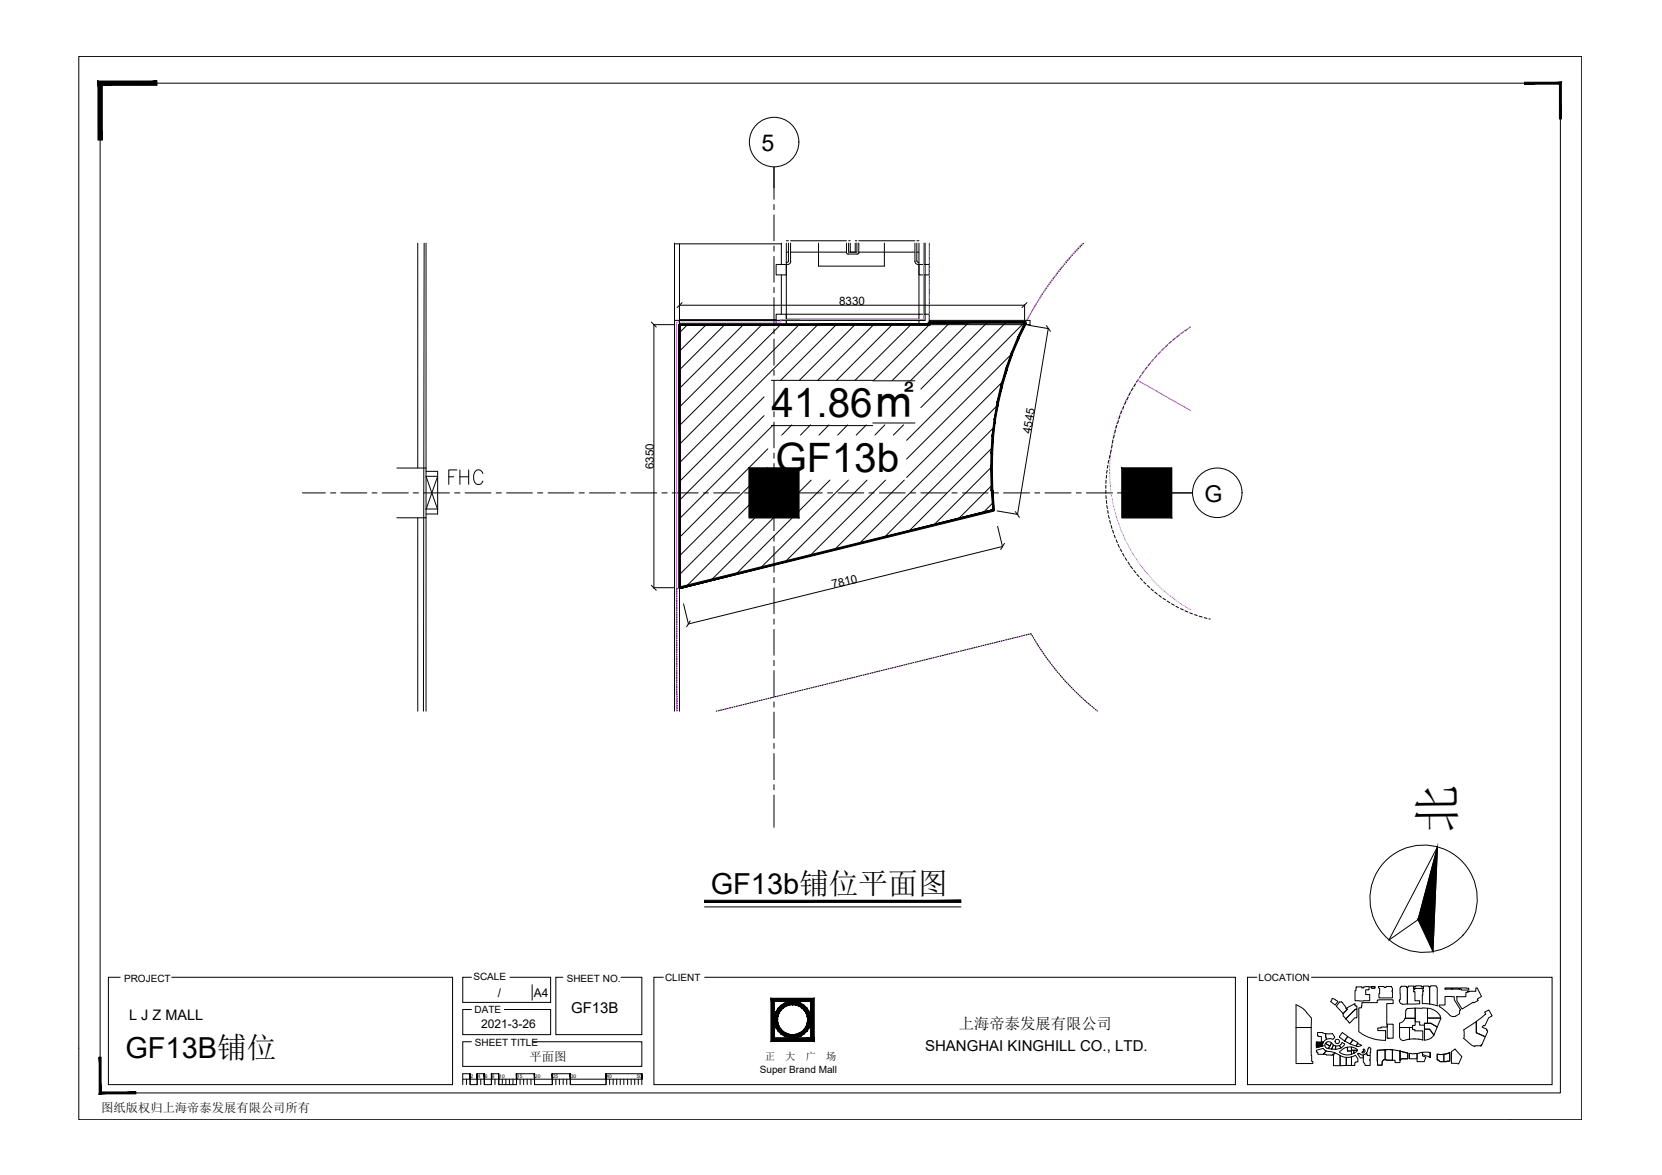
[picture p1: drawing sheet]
<svg xmlns="http://www.w3.org/2000/svg" width="297mm" height="210mm" viewBox="0 0 297 210" stroke-linecap="round" stroke-linejoin="round" font-family="sans-serif">
<defs><g id="words">
<text font-size="8.7" x="260" y="148.9" transform="rotate(-91 260 148.9)">北</text>
<g font-size="7.2">
<text x="137.9" y="74.5">41.86㎡</text>
<text x="138.6" y="84.3">GF13b</text>
</g>
<text font-size="6.2" x="79" y="87.8">FHC</text>
<g font-size="5.2">
<text x="127" y="159.7">GF13b铺位平面图</text>
<text x="22.4" y="189">GF13B铺位</text>
</g>
<g font-size="4.1">
<text x="136.1" y="27">5</text>
<text x="215.3" y="89.7">G</text>
</g>
<g font-size="2.7">
<text x="102.1" y="181">GF13B</text>
<text x="171.4" y="183.8">上海帝泰发展有限公司</text>
<text x="165.3" y="187.8">SHANGHAI KINGHILL CO., LTD.</text>
</g>
<text font-size="2.6" x="23.1" y="182.2">L J Z MALL</text>
<g font-size="2.2">
<text x="94.6" y="189.6">平面图</text>
<text x="18.1" y="198.6">图纸版权归上海帝泰发展有限公司所有</text>
</g>
<g font-size="2.1">
<text x="150" y="54.5">8330</text>
<text x="184.2" y="77.5" transform="rotate(-80 184.2 77.5)">4545</text>
<text x="116.8" y="83.8" transform="rotate(-90 116.8 83.8)">6350</text>
<text x="148.9" y="105.1" transform="rotate(-14 148.9 105.1)">7810</text>
<text x="89" y="178.1">/</text>
<text x="95.4" y="178.1">A4</text>
<text x="86" y="183.7">2021-3-26</text>
</g>
<g font-size="1.8">
<text x="22.2" y="175.4">PROJECT</text>
<text x="84.6" y="175.1">SCALE</text>
<text x="101.3" y="175.3">SHEET NO.</text>
<text x="118.9" y="175.3">CLIENT</text>
<text x="224.9" y="175.3">LOCATION</text>
<text x="84.8" y="181">DATE</text>
<text x="84.9" y="186.9">SHEET TITLE</text>
<text x="135.8" y="191.6">Super Brand Mall</text>
<text x="136.7" y="189.3">正</text>
<text x="140.3" y="189.3">大</text>
<text x="144" y="189.3">广</text>
<text x="147.7" y="189.3">场</text>
</g>
<g font-size=".9">
<text x="84.1" y="192.6">2</text>
<text x="85.4" y="192.6">4</text>
<text x="86.6" y="192.6">6</text>
<text x="87.9" y="192.6">8</text>
<text x="89.2" y="192.6">10</text>
<text x="92.4" y="192.6">15</text>
<text x="95.6" y="192.6">20</text>
<text x="98.8" y="192.6">25</text>
<text x="102" y="192.6">30</text>
<text x="108.4" y="192.6">40</text>
<text x="113.8" y="192.6">50</text>
</g>
</g></defs>
<!-- layer: WALL -->
<g fill="#000" stroke="#000" stroke-width=".18">
<path d="M235.3 186.7h1.1v.2z"/>
<path d="M133.9 83.6l8.9 8.9v-8.9zM133.9 83.6l8.9 8.9h-8.9z"/>
<path d="M200.5 83.6l8.9 8.9v-8.9zM200.5 83.6l8.9 8.9h-8.9z"/>
<path d="M235.3 186.7v.2h1.1zM235.3 186.9h1.1l-1.1 .3z"/>
<path d="M236.2 186.2h.3zM236.2 186.2h.3z"/>
<path d="M235.3 186.5l1.1 .2v-.2zM235.3 186.5l1.1 .2h-1.1z"/>
<path d="M235.3 186.4l1.1 .1v-.1zM235.3 186.4l1.1 .1h-1.1z"/>
<path d="M235.3 186.2l1.1 .2 .1-.2zM235.3 186.2l1.1 .2h-1.1z"/>
</g>
<!-- layer: 0 -->
<g fill="none" stroke="#000" stroke-width=".18">
<path d="M14.1 10.1h268.6v189.9h-268.6zM17.9 14.9h261v180.3h-261zM116.4 57.5l.9 .9M121.9 54.1l-.9 .8M183.5 54.1l-.8 .8M187 58.2l.7 1M179.5 97.1l-.7 1.1M181.5 91.4l.7 1M116.4 104.6l.9 .9M123.3 110.9l-.6 1.1M256.9 151.3l-3.5 13-5.2 3.6zM256.9 151.3l-.8 18.7"/>
<path d="M21.5 174.6h-2.1v19.2h61.5v-19.2h-50.3M84.3 174.6h-1.6v4.5h15.7v-4.5h-7.3M95.1 175.9v2.8M100.7 174.6h-1.4v10.2h15.4v-10.2h-3.8M118.6 174.6h-1.7v19.2h103.9v-19.2h-94.9M125.9 162h45.8M137.8 178.4h7.7v7.6h-7.7zM138.4 178.9h6.5v6.5h-6.5zM224.7 174.6h-1.7v19.2h54.4v-19.2h-43.1M82.7 192.8h32v1M83.4 192.8v1M84 192.8v1"/>
<path d="M84.3 186.1h-1.6v4.4h32v-4.4h-19.5M84.3 180.3h-1.6v4.5h15.7v-4.5h-8.3M85.3 192.8v1M85.9 192.8v1M86.6 192.8v1M87.8 192.8v1M88.5 192.8v1M89.1 192.8v1M89.8 192.8v1M90.4 192.8v1M91 192.8v1M91.7 192.8v1"/>
<path d="M92.3 192.8v1M92.9 192.8v1M93.6 192.8v1M94.2 192.8v1M94.9 192.8v1M95.5 192.8v1M98.7 192.8v1M99.3 192.8v1M100 192.8v1M100.7 192.8v1M101.3 192.8v1M101.9 192.8v1"/>
<path d="M108.3 192.8v1M109 192.8v1M109.6 192.8v1M110.2 192.8v1M110.9 192.8v1M111.5 192.8v1M112.2 192.8v1M112.8 192.8v1M113.4 192.8v1M114.1 192.8v1M114.7 191.8h-6.4v2h-6.4v-2h-3.2v2h-3.2v-2h-3.2v2h-3.2v-2h-1.3v2h-1.2v-2h-1.3v2h-1.3v-2h-1.3v2"/>
<circle cx="254.4" cy="160.5" r="9.6"/>
<circle cx="141.7" cy="182.1" r="3.3"/>
<circle cx="141.7" cy="182.1" r="2.69"/>
</g>
<g fill="#000" stroke="#000" stroke-width=".18">
<path d="M17.5 14.5v10.5h.8zM17.5 14.5l.8 .7v9.8zM17.5 14.5l.8 .7 9.8-.7zM18.3 15.2l9.8-.7v.7z"/>
<path d="M278.7 15v6.3h.3zM278.7 15l.3-.3v6.6zM272.5 15h6.2l.3-.3zM272.5 14.7h6.5l-6.5 .3z"/>
<path d="M256.9 151.3l-.7 15.6-2.8-2.6zM253.4 164.3l2.7 5.7 .1-3.1z"/>
<path d="M125.9 160.8v.4l45.8-.4zM125.9 161.2l45.8-.4v.4z"/>
<path d="M137.8 178.4l.6 7v-6.5zM137.8 178.4l.6 7-.6 .6zM138.4 185.4l-.6 .6 7.1-.6zM137.8 186l7.1-.6 .6 .6zM144.9 178.9v6.5l.6 .6zM144.9 178.9l.6-.5v7.6zM138.4 178.9h6.5l.6-.5zM137.8 178.4h7.7l-7.1 .5z"/>
<path d="M17.7 188.8l.4 6.3v-6.3zM17.7 188.8l.4 6.3-.4 .3zM18.1 195.1l-.4 .3 6.6-.3zM17.7 195.4l6.6-.3v.3z"/>
<path d="M84 191.8v1zM84 191.8v1z"/>
<path d="M85.2 191.8l.1 1zM85.2 191.8l.1 1z"/>
<path d="M86.5 191.8l.1 1zM86.5 191.8l.1 1z"/>
<path d="M87.8 191.8l.1 1zM87.8 191.8l.1 1z"/>
<path d="M89.1 191.8v1zM89.1 191.8v1z"/>
<path d="M92.3 191.8l.1 1zM92.3 191.8l.1 1z"/>
<path d="M95.5 191.8v1zM95.5 191.8v1z"/>
<path d="M98.7 191.8v1zM98.7 191.8v1z"/>
<path d="M101.9 191.8l.1 1zM101.9 191.8l.1 1z"/>
<path d="M108.3 191.8l.1 1zM108.3 191.8l.1 1z"/>
<path d="M114.7 191.8l.1 1zM114.7 191.8l.1 1z"/>
<path d="M144.3 182.8l.6-.6v.7zM144.3 182.2v.6l.6-.6zM144.9 181.4v.8h-.6zM144.3 181.6v.6l.6-.8zM144.6 180.8l.3 .6-.6 .2zM144.1 181l.2 .6 .3-.8zM144.2 180.1l.4 .7-.5 .2zM143.7 180.5l.4 .5 .1-.9zM143.7 179.6l.5 .5-.5 .4zM143.7 179.6l-.4 .5 .4 .4zM143.1 179.2l.6 .4-.4 .5zM143.1 179.2l-.3 .5 .5 .4zM142.4 179l.7 .2-.3 .5zM142.4 179l-.2 .5 .6 .2zM141.6 178.9l.8 .1-.2 .5zM141.6 178.9v.6h.6zM140.9 179l.7-.1v.6zM140.9 179l.1 .5h.6zM140.2 179.2l.7-.2 .1 .5zM140.2 179.2l.3 .5 .5-.2zM139.6 179.6l.6-.4 .3 .5zM139.6 179.6l.4 .5 .5-.4zM139.6 179.6l.4 .5h-.9zM139.1 180.1l.5 .4 .4-.4zM139.1 180.1l.5 .4-.9 .3zM138.7 180.8l.5 .2 .4-.5zM138.7 180.8l.5 .2-.7 .4zM138.5 181.4l.5 .2 .2-.6zM138.5 181.4l.5 .2-.6 .6zM138.4 182.2h.6v-.6zM138.4 182.2h.6l-.5 .7zM139 182.2l-.5 .7 .5-.1zM138.5 182.9l.5-.1-.3 .8zM139 182.8l-.3 .8 .5-.3zM138.7 183.6l.5-.3-.1 .9zM139.2 183.3l-.1 .9 .5-.3zM139.1 184.2l.5-.3v.8zM139.6 183.9v.8l.4-.4zM140 184.3l.2 .8-.6-.4zM140 184.3l.2 .8 .3-.5zM140.5 184.6l.4 .7-.7-.2zM140.5 184.6l.4 .7 .1-.5zM141 184.8l.6 .6-.7-.1zM141 184.8l.6 .6v-.5zM141.6 184.9l.8 .4-.8 .1zM141.6 184.9l.8 .4-.2-.5zM142.2 184.8l.9 .3-.7 .2zM142.2 184.8l.9 .3-.3-.5zM142.8 184.6l.9 .1-.6 .4zM142.8 184.6l.9 .1-.4-.4zM143.3 184.3l.9-.1-.5 .5zM143.7 183.9l-.4 .4 .9-.1zM143.7 183.9l.9-.3-.4 .6zM144.1 183.3l-.4 .6 .9-.3zM144.1 183.3l.8-.4-.3 .7zM144.3 182.8l-.2 .5 .8-.4z"/>
</g>
<g fill="none" stroke="#000" stroke-width=".18">
<path d="M75.8 43.4l-.1 83.6M238.7 178.6l-.6-.2-.3 .5 .8 .6 .5-.6-.5-.3M239.4 179l.4-.1 .2 .2 .5 1 .3 .2-.7 .7h-.1l-1.2-1.3zM242.4 176.3h1v.2h.3v-.2l1-.1v.6h-.6v.9h.7v1.1h-2.6v-1.8h.1zM243.4 179.1h2.8v-.5h2.8v.7h-1.2l.1 4.2h-1.1v.1h-.6v.5h1.4v1.7h-1.3l-1.5-.4-1-.4-.9-.7v-4.3h.4zM245.1 176.2h.6v.3h-.6zM246.4 176.2h1v.2h.3v-.2h1l.2 .3v1.8h-2.4l.1-1.8-.2-.1zM250.1 178.9v-.3h.2l-.1-2.1 .2-.3h1v.2h.1v3h-.9M250.1 178.8a.53 .53 0 0 0 .6 .6M251.7 176.1h1l-.1 .5h.3v.1h-.2v.5h.2v1.6h.8v.5l-2.2 .1v-3h.2zM252.8 176.3v-.1l.2 .1v-.2h1v.2l.2-.1 .2 .4h-1.8zM254.2 179.3h.8"/>
<path d="M254.2 179.3v-1.5l.1-.7h.1v-.2h-.1l.1-.8h.9v.2h.2v3.1v-3.1h.2v-.2h1l.2 .3v3.3l-.9-.2M255.1 179.3l.9 .2M257.2 179.7v-.2h1.1v-1.5l1.6 .1v.5l1.2 1.8-.2 .1-.1 .6-.6 .4a.99 .99 0 0 1-1.2-.2M257.2 179.6l.2 .3M257.4 179.9l1.6 1.3M258.3 176.5h1.1l.1 .2h-1.2zM259.5 176.5h1.2h.1v.2h-1.3zM260.4 178.1h1.6v-.8h.2v-.2h.2v.1h.1v-.1h1.3v-.6h.2l.8 1.5-.8 .5 .2 .2-.8 .5-.1-.2-2 1.3-.9-1.5zM260.8 176.5h1.7v.4h-1.3v-.2h-.4zM231.6 183.6h2.7v5l.1 1h.2v.4h-3zM233 180.3l-1.4-.8v4.1h2.7l.1-1.7M233 180.3l.5 .6"/>
<path d="M233.5 180.9l.9 1M235.3 186.2h1.2l-.1 .7-1.1 .3zM235.3 187.6l1.2-.3 .5 .4-.5 .6h-1v-.3h-.2zM235.5 184.4h.7l.7 .3 .2 .9-.6 .6h-.3v-1l-.7-.1zM236.9 186.4l.8 .5-.3 .4a.6 .6 0 0 1-.5-.9zM236.9 184.7h1.3l.3 .7-.2 .2h-1.2zM236.9 186.4a.7 .7 0 0 1 1.1-.1l-.3 .6zM237 187.7l1.6 .4M237 187.7l-.5 .6 1.7 .2v-.2h.2l.2-.2M238 186.3l.3 .4-.3 .7-.6-.1zM238.3 186.7l.4 .2v.6l-.7-.1zM238.6 188.1l-.3 .4v1.9h1.2v-1.8"/>
<path d="M238.6 188.1l.9 .5M238.7 186.9l.7-.1 .3 .4-1 .3zM239.4 187.9a2.4 2.4 0 0 1 1.4-.8v.6h.7v.6a1.79 1.79 0 0 1-2.1-.4zM239.5 188.6l1.1 .3M239.5 188.6v1.8l1.1-.1v-1.4M239.8 186.3l.5 .3-.6 .6-.3-.4zM239.9 184.4l1 .8-.6 .8-.9-.7zM240 181l.1 .1M240.1 181.5l-.1-.4 .8-.8-.2-.2 1.6-.8v.4h.3v.6h-.2l-1.9 1.7M240.1 181.5l.4 .5M240.5 182l.7 .8 .9-1h.4v-1.5l-.4 .1-1.6 1.6M240.8 187.1l.7-.1v.7h-.7z"/>
<path d="M240.9 185.2l.9 .6-.5 .7-1-.5zM241.5 188.8l-.9 .1M241.5 188.8v1.5h-.9v-1.4M241.5 188.8l.8-.3 .4 .6v.6l-.6 .1v.5h-.6zM241.5 187l.7 .2 .4 .4h-1.1zM241.5 187.6h.5v.6l-.5 .1zM241.8 185.8l.9 .5-.3 .6-1.1-.4zM242 187.6l.6 .1-.6 .5zM242.6 188.3l.3-.1 .4 .2 .4 .1M242.6 188.3l.5 .7h.6v-.5M242.6 186.4l.8 .3-.6 .2h-.4zM242.7 188.3h.1"/>
<path d="M243.7 187.4a.4 .4 0 0 1 .2 .5 .4 .4 0 0 1-.5 .2l.1-.2 .2-.2-.1-.1zM244.5 187.4l-.3 .7-.5 .3M244.7 187.2l-.2 .2M244.7 187.1l-.1 .1M244.7 187.1l.3 .3M245 187.5l-.1 1.1h-.5l-.2-.5 .2 .5h.5v1.7h-.9v-.2l-.3-.4v-1.2M246.2 187.6l2.7-.1v1.9l-1.6-.1-.3 .3v.7h-.8zM246.2 187.6l1.4-.1v1.8h-.3l-.3 .3v.7h-.8zM247.6 187.5v1.8l.2 .1h1.1v-1.9M247.6 187.5h1.3M247.9 183h1.1v2.5h-1.1zM248.9 187.5l1.3 .2v2.1h-.9v-.4h-.4z"/>
<path d="M250.2 187.7l1.4 .4v1h-1.1l-.3 .3zM251.2 181.6v.3a1.48 1.48 0 0 1-1.1 .9v.8h1.4M251.2 180.5v1.1M251.5 183.6h.4v2.1v-2.1h.6v.3h.4v.3h1.4v1.6M251.5 183.6h-1.4v1.6a.76 .76 0 0 0 1.3 .5h.4M251.6 180.2l1.3-.1v1.8h-1.8h1.8v1.3h-.4v.4h-1M251.6 180.2l-.3 .3M252 188.2h.3M252.3 188.2l.5 .1M253.1 188.2h-.4M253.5 185.6l-1.7 .1M253.5 185.6l.8 .2"/>
<path d="M253.7 188.1l-.6 .1M254.2 188h1.4v.9l-.4-.2-1-.3zM254.2 188v.6l.6 .2-.3 .9h-1.2v-1.5v.9h-1.4v-.9M254.2 180.1h-1.3v2.4h.8v.6h.9v-.3h.5v-2.6v1.7h2.4M254.2 180.1l1.3 .1M254.2 188l-.5 .1M254.6 182.8h1.1l1.2 .7-.6 1.4-.8-1h-.9zM254.6 185.8l1-.2 .7-.7-.8-1h-.9v1.9M255.6 180.2a2.77 2.77 0 0 1 1.8 1.3M255.6 188v.9M256.9 188.3l.9 .1 1.3-.4v1.6l-1.7 .1-.3-.3h-.2zM256.9 188.3h1.1v1.4h-.6l-.3-.3h-.2z"/>
<path d="M257.4 181.5l.1 .4M257.5 181.9v.1M257.5 181.9h-2.4v.9h.6l1.2 .7 .6-1.4M258 188.3l1.1-.3v1.6l-1.1 .1zM259.4 187.9l.6-.5 1.3 1.4-.6 1.3-.4-.2h-.9zM261.6 184l2.2-1.5v2M261.6 184l.1 1M261.7 185l-.1 .5M263.8 184.5l1.7 .7-.8 1.7-1.1-.1v.1l-.6-.2-1.4-1.2M263.8 182.5v2M265.5 181.2l-.2-.4 .8-.4 .6 1.1-.6 .3-.7 1.5-.2-.1-.3 .3 .9 .4-.1 .2 .2 .1-.4 1-1.7-.7M265.5 181.2l-1.6 1.2"/>
<circle cx="239" cy="186" r=".4"/>
</g>
<g fill="none" stroke="#000" stroke-width=".18">
<path d="M138.3 29.8v5.8M138.3 36.5v1M138.3 38.4v4.6M138.3 43.9v1M138.3 45.8v4.6M138.3 51.4v.9M138.3 53.2v4.6M138.3 58.8v.8M138.3 60.6v4.6M138.3 66.1v1M138.3 68v4.6M138.3 73.5v1"/>
<path d="M138.3 75.4v4.6M54 88.1h4.2M59.1 88.1h.9M60.9 88.1h4.7M66.5 88.1h.9M68.3 88.1h4.7M73.9 88.1h.9M75.7 88.1h4.6M88.7 88.1h.9M90.5 88.1h4.7M96.1 88.1h.9M97.9 88.1h4.7"/>
<path d="M103.5 88.1h.9M105.4 88.1h4.6M110.9 88.1h.9M112.8 88.1h4.6M118.3 88.1h.9M120.1 88.1h4.7M125.7 88.1h.9M127.5 88.1h4.7M133.1 88.1h.9M134.9 88.1h4.7M138.3 80.9v1M138.3 82.8v4.6"/>
<path d="M138.3 88.3v1M138.3 90.2v4.6M138.3 95.8v.9M138.3 97.6v4.6M140.5 88.1h.9M142.4 88.1h4.6M147.9 88.1h.9M149.8 88.1h4.6M155.3 88.1h.9M157.2 88.1h4.6M162.7 88.1h.9M164.6 88.1h4.6"/>
<path d="M170.1 88.1h1M172 88.1h4.6M177.5 88.1h1M179.4 88.1h4.6M184.9 88.1h.9M186.8 88.1h4.6M192.3 88.1h.9M194.2 88.1h4.6M199.7 88.1h.9M201.6 88.1h4.6M207.1 88.1h1M209 88.1h4.1"/>
<path d="M138.3 103.2v.9M138.3 105v4.6M138.3 110.6v.9M138.3 112.4v4.7M138.3 118v.9M138.3 119.8v4.7M138.3 125.4v.9M138.3 127.2v4.7M138.3 132.8v.9M138.3 134.6v4.7M138.3 140.2v.9M138.3 142v5.8"/>
</g>
<!-- layer: DIM -->
<g fill="none" stroke="#000" stroke-width=".18">
<path d="M138.3 29.8v3.8M116.8 58h3.8M116.9 58v47M121.4 54.4v3.5M121.4 54.5h61.7M183.1 54.4v3.5M183.7 58.1l3.7 .6M187.4 58.7l-5.6 33.2M178.2 91.3l3.7 .6M178.3 94l.9 3.7M179.2 97.6l-56.2 13.9M209.4 88.1h3.7"/>
<path d="M116.8 105h3.8M122.2 107.9l.8 3.6"/>
<circle cx="138.4" cy="25.4" r="4.4"/>
<circle cx="217.6" cy="88" r="4.4"/>
</g>
<!-- layer: HS-CURVE-PAVE-JNT -->
<g fill="none" stroke="#000" stroke-width=".18">
<path d="M74.7 43.4v40.2M76.1 43.4v40.2M120.6 43.4v83.6M120.6 43.6h19M121.4 43.6v83.4M138.7 56.1h1.8v1.9h-1.8zM138.7 47.2h1.8v1.9h-1.8zM139.6 43.4v3.8M139.6 49.1v7M140.5 43h.4M140.5 45h.4M140.5 57h23.7"/>
<path d="M140.5 46.9h.2M140.5 43.4v14.6M140.9 43.4v3.2M141 46.6l-.3 .3M141.3 43h10M141.3 45h10M141.3 43.4v3.3M141.3 46.7a.63 .63 0 0 1-.8 .5M151.3 43.4v1.7l.1 .2 1.8 .1M151.7 43h.3M152 43.4v1.6M152.9 43h.2"/>
<path d="M152.9 43.4v1.6M153.1 43.4v1.6h-1.4v-1.6M153.5 43h10M153.5 45h10M153.5 43.4v1.8M153.5 45.1l-.2 .3M163.5 46.7l.3 .5h.3M163.5 43.4v3.3M163.9 46.6l.2 .3M163.9 43h.3M163.9 45h.3M163.9 43.4v3.3"/>
<path d="M164.1 47.2h.1M164.1 46.9h.1M164.2 47.2h1.9v1.9h-1.9zM164.2 56.1h1.9v1.9h-1.9zM164.2 43.4v12.7h-23.7M165.1 43.4v3.8M165.1 49.1v7M70.9 83.6h5.2v8.9h-5.2M74.7 92.5v34.5M76.1 91l2.1-5.9h-2.1l2.1 5.9M76.1 92.5v34.5M76.1 84.2h2.1v7.6h-2.1"/>
<path d="M76.1 90.9h2.1M133.9 83.6h8.9v8.9h-8.9zM200.5 83.6h8.9v8.9h-8.9z"/>
</g>
<!-- layer: L01-TXT-200 -->
<path d="M146.3 43.4v4.1h11.8v-4.1" fill="none" stroke="#000" stroke-width=".18"/>
<!-- layer: L01-WAL -->
<g fill="none" stroke="#000" stroke-width=".18">
<path d="M120.6 57.2h44.7M121.4 57.1h17.3M122.9 58l-1.5 1.4M126.2 58l-4.8 4.7M129.5 58l-8.1 8.1M132.9 58l-11.5 11.4M136.2 58l-14.8 14.7M139.5 58l-18.1 18M142.8 58l-21.4 21.4M146.2 58l-24.8 24.7M149.5 58l-10 10M152.8 58l-10 10"/>
<path d="M156.2 58l-10.1 10M159.5 58l-10 10M162.8 58l-10 10M165.3 43.4v13.8h-43.9M166.1 43.4v14.6h-44.7M166.5 57.6l-10.4 10.4M169.8 57.6l-10.3 10.4M173.1 57.6l-10.3 10.4M176.4 57.6l-11.8 11.9M179.8 57.6l-15.2 15.2M183.1 57.6l-21.1 21.1M136.6 70.9l-15.2 15.1"/>
<path d="M136.6 74.3l-15.2 15.1M138.2 75.9l-16.8 16.8M141.5 75.9l-1.8 1.8M144.9 75.9l-1.8 1.8M148.2 75.9l-1.8 1.8M151.5 75.9l-1.8 1.8M154.8 75.9l-1.8 1.8M158.1 75.9l-1.7 1.8M161.5 75.9l-1.8 1.8M177.6 76.4l-19.6 19.6M178.2 72.5l-24.6 24.6M179.2 68.2l-17.2 17.1"/>
<path d="M180.8 63.2l-18.8 18.8M137.2 80.2l-15.8 15.8M137.2 83.5l-15.8 15.8M138.3 85.8l-16.9 16.9M141.7 85.8l-19 18.9M145 85.8l-17.8 17.8M148.3 85.8l-16.7 16.7M151.6 85.8l-15.6 15.6M155 85.8l-14.6 14.5M158.3 85.8l-13.5 13.5M161.6 85.8l-12.4 12.4M177.2 83.4l-10.4 10.5"/>
<path d="M177.3 80.1l-14.9 14.8M177.3 86.7l-6.1 6.1M177.4 89.8l-1.8 1.9"/>
</g>
<g fill="none" stroke="#d45be6" stroke-width=".18">
<path d="M165 43.4v13.7h-25.4v.4h-18.7v69.5M166.1 43.4v.2M166.1 57.4v.2h.1M166.1 43.7v.2M166.1 43.9v.2M166.1 44.2v.7M166.1 45v.2M166.1 45.3v.1M166.1 45.5v.2M166.1 45.8v.1M166.1 46v.2M166.1 46.3v.7"/>
<path d="M166.1 47.1v.1M166.1 47.3v.2M166.1 47.6v.2M166.1 47.8v.2M166.1 48.1v.2M166.1 48.3v.2M166.1 48.6v.7M166.1 49.4v.2M166.1 49.7v.1M166.1 49.9v.2M166.1 50.2v.1M166.1 50.4v.2"/>
<path d="M166.1 50.7v.7M166.1 51.5v.1M166.1 51.7v.2M166.1 52v.2M166.1 52.2v.2M166.1 52.5v.2M166.1 52.7v.8M166.1 53.6v.1M166.1 53.8v.2M166.1 54.1v.1M166.1 54.3v.2M166.1 54.6v.1"/>
<path d="M166.1 54.8v.7M166.1 55.6v.2M166.1 55.9v.1M166.1 56.1v.2M166.1 56.4v.2M166.1 56.6v.2M166.1 56.9v.5M166.3 57.6h.2M166.6 57.6h.7M167.4 57.6h.1M167.6 57.6h.2M167.9 57.6h.1"/>
<path d="M168.1 57.6h.2M168.4 57.6h.2M168.6 57.6h.2M168.9 57.6h.7M169.7 57.6h.2M170 57.6h.1M170.2 57.6h.2M170.5 57.6h.1M170.7 57.6h.2M171 57.6h.7M171.8 57.6h.1M172 57.6h.2"/>
<path d="M172.3 57.6h.2M172.5 57.6h.2M172.8 57.6h.2M173 57.6h.8M173.8 57.6h.2M174.1 57.6h.2M174.4 57.6h.1M174.6 57.6h.2M174.9 57.6h.1M175.1 57.6h.7M175.9 57.6h.2M176.2 57.6h.1"/>
<path d="M176.4 57.6h.2M176.7 57.6h.2M176.9 57.6h.2M177.2 57.6h.2M177.4 57.6h.8M178.3 57.6h.1M178.5 57.6h.2M178.8 57.6h.1M179 57.6h.2M179.3 57.6h.1M179.5 57.6h.7M180.3 57.6h.2"/>
<path d="M180.6 57.6h.1M180.8 57.6h.2M181.1 57.6h.2M181.3 57.6h.2M181.6 57.6h.7M182.4 57.6h.2M182.7 57.6h.1M182.9 57.6h.2M183.4 57.4l-.2 .2M183.5 57.2l-.1 .2M183.6 57l-.1 .2M183.8 56.8l-.1 .1"/>
<path d="M183.9 56.6l-.1 .1M184 56.3l-.1 .2M184.1 56.1v.2M184.3 55.9l-.1 .1M184.4 55.6l-.1 .2M184.5 55.4l-.1 .2M184.6 55.2l-.1 .1M184.7 54.9l-.1 .2M184.9 54.7l-.1 .2M185 54.5l-.1 .2M185.2 54.3l-.1 .1M185.3 54.1l-.1 .1"/>
<path d="M185.4 53.8l-.1 .2M185.6 53.6l-.2 .2M185.7 53.4l-.1 .2M185.8 53.2l-.1 .1M186 53l-.1 .1M186.1 52.7l-.1 .2M186.3 52.5l-.2 .2M186.4 52.3l-.1 .2M186.5 52.1l-.1 .1M186.7 51.9l-.2 .1M186.8 51.6l-.1 .2M187 51.4l-.2 .2"/>
<path d="M187.1 51.2l-.1 .2M187.2 51l-.1 .2M187.4 50.8l-.1 .2M187.5 50.6l-.1 .2M187.7 50.4l-.1 .1M187.8 50.2l-.1 .1M188 50l-.1 .1M188.2 49.7l-.2 .2M188.3 49.5l-.1 .2M188.5 49.3l-.2 .2M188.6 49.1l-.1 .2M188.8 48.9l-.1 .2"/>
<path d="M188.9 48.7l-.1 .2M189.1 48.5l-.1 .1M189.2 48.3l-.1 .1M189.4 48.1l-.1 .2M189.6 47.9l-.2 .1M189.7 47.7l-.1 .1M189.9 47.5l-.1 .1M190 47.3l-.1 .1M190.2 47.1l-.1 .1M190.4 46.9l-.2 .1M190.5 46.7l-.1 .1M190.7 46.5l-.1 .2"/>
<path d="M190.9 46.3l-.2 .1M191 46.1l-.1 .1M191.2 45.9l-.1 .2M191.4 45.7l-.2 .1M191.5 45.5l-.1 .1M191.7 45.3l-.1 .2M191.9 45.1l-.1 .2M192.1 44.9l-.2 .2M192.2 44.7l-.1 .2M192.4 44.5l-.1 .2M192.6 44.4l-.1 .1M192.8 44.2l-.2 .1"/>
<path d="M192.9 44l-.1 .1M193.1 43.8l-.1 .1M193.3 43.6l-.1 .1M193.4 43.4v.2M210.6 60l-.2 .1M210.8 59.8l-.2 .1M211 59.6l-.2 .2M211.2 59.5l-.2 .1M211.4 59.4l-.2 .1M211.6 59.2l-.2 .1M211.8 59.1l-.1 .1M212 58.9l-.1 .1"/>
<path d="M212.2 58.8l-.1 .1M212.5 58.6l-.2 .1M212.7 58.5h-.2M212.8 58.4h-.1M198.6 79.9v.2M198.7 79.6l-.1 .2M198.7 79.4v.1M198.7 79.1v.2M198.8 78.9v.1M198.9 78.6l-.1 .2M198.9 78.4v.1M199 78.1l-.1 .2"/>
<path d="M199 77.9v.1M199.1 77.6l-.1 .2M199.1 77.3v.2M199.2 77.1v.2M199.2 76.8v.2M199.3 76.6v.2M199.4 76.3l-.1 .2M199.5 76.1l-.1 .2M199.5 75.9v.1M199.6 75.6l-.1 .2M199.7 75.4l-.1 .1M199.8 75.1l-.1 .2"/>
<path d="M199.8 74.8v.2M199.9 74.6v.2M200 74.4v.1M200.1 74.1v.2M200.2 73.9l-.1 .1M200.3 73.6l-.1 .2M200.4 73.4l-.1 .2M200.5 73.2l-.1 .1M200.6 72.9l-.1 .2M200.7 72.7l-.1 .2M200.8 72.4l-.1 .2M200.9 72.2v.2"/>
<path d="M201 72l-.1 .1M201.1 71.8l-.1 .1M201.2 71.7h.1M201.2 71.5v.1M201.4 71.3l-.1 .2M201.5 71l-.1 .2M201.6 70.8l-.1 .2M201.7 70.6l-.1 .1M201.8 70.4l-.1 .1M202 70.1l-.1 .2M202.1 69.9l-.1 .2M202.2 69.7l-.1 .2"/>
<path d="M202.3 69.5v.1M202.5 69.3l-.1 .1M202.6 69l-.1 .2M202.8 68.8l-.1 .2M202.9 68.6l-.1 .1M203.1 68.4l-.2 .1M203.2 68.2l-.1 .1M203.4 68l.1 .1M203.4 68l-.2 .1M203.4 67.9h.1M203.5 68l.2 .1M203.6 67.6l-.1 .2"/>
<path d="M203.6 68.1l.6 .4M203.7 67.4l-.1 .2M203.9 67.2l-.1 .2M204 67l-.1 .1M204.2 68.4l.1 .1M204.2 66.8l-.2 .1M204.3 68.5l.5 .2M204.3 66.5l-.1 .2M204.5 66.3l-.2 .2M204.6 66.1l-.1 .2M204.7 68.7l.2 .1M204.8 65.9l-.2 .2"/>
<path d="M204.8 68.8l.8 .4M204.9 65.7l-.1 .2M205 65.5v.2M205.2 65.3l-.1 .1M205.4 65.1l-.1 .1M205.5 69.2l.3 .1M205.7 69.3l.2 .1M205.7 64.7l-.3 .4M205.9 64.5l-.1 .1M205.9 69.4l.3 .2M206 64.3l-.1 .1M206.2 69.6l.2 .1"/>
<path d="M206.2 64.1l-.1 .2M206.4 69.7l.2 .1M206.4 63.9l-.1 .2M206.5 69.8l.2 .1M206.6 63.7l-.2 .2M206.6 69.8l.2 .1M206.7 69.9l.2 .1M206.7 63.5l-.1 .2M206.8 69.9l.2 .2M206.9 63.3l-.1 .2M207 70l.1 .1M207.1 70.1l.1 .1"/>
<path d="M207.1 63.2l-.1 .1M207.2 70.1l.4 .3M207.2 62.9l-.1 .2M207.5 62.8l-.2 .1M207.5 70.4h.2M207.6 62.6l-.1 .1M207.7 70.4l.1 .1M207.8 70.5l.1 .1M207.8 62.4l-.1 .1M207.9 70.5l.2 .2M208 70.6l.1 .1M208 62.2l-.1 .2"/>
<path d="M208.1 70.7l.4 .2M208.2 70.7l.2 .1M208.2 62.1l-.1 .1M208.4 61.9l-.2 .1M208.4 70.9l.2 .1M208.6 70.9l.1 .1M208.6 61.7l-.2 .1M208.6 71l.4 .2M208.8 61.5l-.2 .1M209 71.2l.2 .1M209 61.3l-.2 .1M209.1 71.2l.3 .2"/>
<path d="M209.2 61.2l-.2 .1M209.3 71.4l.4 .2M209.4 61l-.2 .1M209.6 60.8l-.2 .1M209.7 71.6l.1 .1M209.7 60.7h-.1M209.8 71.6l.2 .2M210 60.5l-.2 .1M210 71.8l.4 .2M210.2 60.3l-.2 .2M210.3 72l.4 .2M210.3 60.2l-.1 .1"/>
<path d="M210.7 72.1l.7 .5M211.4 72.5l.1 .1M211.5 72.6l.4 .2M211.8 72.8l.1 .1M211.9 72.9l.3 .1M212.2 73l.1 .1M212.2 73l.2 .2M212.4 73.1l.1 .1M212.5 73.2l.1 .1M212.6 73.2l.2 .2M212.7 73.3h.1M198.3 84v.2"/>
<path d="M198.3 83.2v.2M198.3 83.5v.4M198.3 84.3v.2M198.3 84.5v.2M198.3 84.8v.2M198.4 82v.1M198.4 82.2v.2M198.4 82.5v.1M198.4 82.7v.2M198.4 83v.1M198.4 85v.2M198.4 85.3v.2"/>
<path d="M198.4 85.6v.1M198.4 85.8v.2M198.4 81.7v.2M198.4 86.1v.4M198.4 81.4v.2M198.4 86.6v.2M198.4 86.9l.1 .1M198.5 80.9v.2M198.5 87.1v.2M198.5 81.2l-.1 .2M198.5 80.6v.2M198.5 87.4v.1"/>
<path d="M198.5 87.6l.1 .2M198.6 80.1v.2M198.6 80.4l-.1 .2M198.6 87.9v.2M198.6 88.1v.2M198.7 88.4v.2M198.7 88.6v.2M198.7 88.9l.1 .2M198.8 89.2v.1M198.8 89.4l.1 .2M198.9 89.7v.1M198.9 89.9l.1 .2"/>
<path d="M199 90.2v.1M199 90.4l.1 .2M199.1 90.7v.1M199.2 90.9v.2M199.2 91.2v.2M199.3 91.4v.2M199.3 91.7l.1 .2M199.4 91.9l.1 .2M199.5 92.2v.2M199.5 92.4l.1 .2M199.6 92.7l.1 .1M199.6 92.6h.1"/>
<path d="M199.7 92.9l.1 .2M199.8 93.2l.1 .1M199.9 93.4l.2 .4M200.1 93.9v.2M200.1 94.1l.1 .2M200.2 94.4l.1 .2M200.3 94.6l.1 .2M200.4 94.9l.1 .1M200.5 95.1l.1 .2M200.6 95.3l.1 .2M200.7 95.6l.1 .2M200.9 95.8v.2"/>
<path d="M200.9 96.1l.1 .1M201.1 96.3v.2M201.2 96.5v.2M201.3 96.8l.1 .1M201.4 97l.1 .2M201.5 97.2l.1 .2M201.7 97.5v.1M201.7 97.7l.1 .1M201.9 97.9l.1 .1M202 98.1l.1 .2M202.1 98.3l.1 .2M202.3 98.6v.1"/>
<path d="M202.4 98.8l.1 .2M202.6 99v.2M202.7 99.2l.1 .2M202.8 99.4l.1 .2M203 99.7l.1 .1M203.1 99.9l.1 .1M156.9 120l-.5 .1M157.1 119.9h-.2M157.3 119.8l-.1 .1M157.6 119.8h-.2M157.8 119.7l-.1 .1M158.1 119.6l-.2 .1"/>
<path d="M158.4 119.6h-.2M158.6 119.5h-.2M158.9 119.5h-.2M159.1 119.4h-.2M159.4 119.3l-.2 .1M159.6 119.3h-.1M159.9 119.2l-.2 .1M160.1 119.2h-.1M160.6 119l-.4 .1M160.9 119h-.2M161.1 118.9l-.2 .1M161.4 118.8l-.2 .1"/>
<path d="M161.6 118.8h-.2M161.9 118.7h-.2M162.1 118.7h-.1M162.4 118.6h-.2M162.6 118.5l-.1 .1M162.9 118.4l-.2 .1M163.1 118.4h-.1M163.4 118.4h-.2M163.6 118.3h-.1M163.9 118.2l-.2 .1M164.2 118.2h-.2M164.4 118.1l-.2 .1"/>
<path d="M164.7 118l-.2 .1M164.9 118h-.2M165.4 117.9h-.4M165.7 117.8h-.2M165.9 117.7l-.2 .1M166.1 117.6l-.1 .1M166.4 117.6h-.2M166.7 117.6h-.2M166.9 117.5h-.2M167.2 117.4l-.2 .1M167.4 117.3l-.2 .1M167.7 117.3h-.2"/>
<path d="M167.9 117.2l-.1 .1M168.2 117.2h-.2M168.4 117.1h-.1M168.7 117.1h-.2M168.9 117h-.1M169.2 116.9l-.2 .1M169.7 116.8l-.5 .1M170 116.7l-.3 .1M170.2 116.7h-.2M170.4 116.6l-.1 .1M170.7 116.5l-.2 .1M170.9 116.5h-.1"/>
<path d="M171.2 116.4l-.2 .1M171.4 116.4h-.1M171.7 116.3h-.2M171.9 116.2l-.1 .1M172.2 116.2h-.2M172.5 116.1l-.2 .1M172.7 116l-.2 .1M173 116h-.2M173.2 115.9l-.2 .1M173.5 115.9h-.2M173.7 115.8l-.2 .1M174 115.7l-.2 .1"/>
<path d="M174.2 115.7h-.2M174.5 115.6l-.2 .1M174.7 115.6h-.2M174.9 115.5h-.1M175.2 115.4l-.2 .1M175.5 115.4h-.2M175.7 115.3l-.2 .1M176 115.2l-.2 .1M176.2 115.2h-.1M176.5 115.1h-.2M176.7 115.1h-.1M177 115l-.2 .1"/>
<path d="M177.2 114.9l-.1 .1M177.5 114.9h-.2M177.7 114.8l-.1 .1M178 114.8h-.2M178.5 114.6l-.5 .1M178.8 114.6h-.3M179 114.5l-.2 .1M179.2 114.4l-.1 .1M179.5 114.4h-.2M179.7 114.3h-.1M180 114.3h-.2M180.2 114.2l-.1 .1"/>
<path d="M180.5 114.1l-.2 .1M180.7 114.1h-.1M181 114h-.2M181.3 114h-.2M181.5 113.9h-.2M181.8 113.8l-.2 .1M182 113.7l-.2 .1M182.3 113.7h-.2M182.5 113.6l-.2 .1M182.8 113.6h-.2M183.3 113.5h-.5M183.5 113.4h-.2"/>
<path d="M183.8 113.3l-.2 .1M184 113.3h-.2M184.1 113.2h.2l.1 .2M184.4 113.5l.1 .1M184.6 113.7v.1M184.7 113.9l.1 .1M184.8 114.1l.1 .2M184.9 114.3l.2 .2M185.1 114.6l.1 .1M185.2 114.8l.1 .1M185.4 115v.1M185.5 115.2l.1 .2"/>
<path d="M185.6 115.4l.1 .2M185.8 115.7l.1 .1M185.9 115.9l.1 .1M186 116.1l.2 .1M186.2 116.3l.1 .2M186.3 116.5l.2 .2M186.5 116.7l.1 .2M186.6 117l.2 .1M186.8 117.2l.1 .1M186.9 117.4l.2 .1M187.1 117.6l.1 .1M187.2 117.8l.2 .1"/>
<path d="M187.4 118l.1 .2M187.6 118.2v.2M187.7 118.4l.1 .2M187.9 118.6l.1 .1M188 118.8l.2 .2M188.2 119l.1 .2M188.3 119.3l.2 .1M188.5 119.4l.1 .2M188.7 119.6l.1 .2M188.8 119.8l.2 .2M203.2 100.1l.1 .2M203.4 100.3l.1 .2"/>
<path d="M203.5 100.5l.2 .2M203.7 100.8l.1 .1M203.8 101l.1 .1M204 101.2l.1 .1M204.2 101.3v.2M204.3 101.6l.1 .1M204.5 101.8l.1 .1M204.6 102l.2 .2M204.8 102.2l.1 .1M205 102.4l.1 .1M205.1 102.6l.2 .1M205.3 102.8l.1 .1"/>
<path d="M205.5 103l.1 .1M205.6 103.2l.2 .1M205.8 103.4l.1 .1M206 103.5l.1 .2M206.1 103.8l.2 .1M206.3 103.9l.1 .2M206.5 104.1l.2 .1M206.7 104.3l.1 .1M206.9 104.5l.1 .1M207.1 104.6l.1 .2M207.2 104.8l.2 .1M207.4 105l.2 .2"/>
<path d="M207.6 105.2l.2 .1M207.8 105.4l.2 .1M208 105.5l.2 .2M208.2 105.7l.2 .1M208.4 105.9l.2 .1M208.6 106l.2 .1M208.8 106.2l.1 .1M209 106.4l.2 .1M209.2 106.5l.2 .1M209.4 106.7l.2 .1M209.6 106.8l.2 .1M209.8 107l.2 .1"/>
<path d="M210 107.1l.2 .1M210.3 107.3l.1 .1M210.5 107.4l.1 .2M210.7 107.6l.1 .1M210.9 107.7l.1 .2M211.1 107.9l.2 .1M211.3 108l.2 .1M211.5 108.2h.2M211.8 108.3l.1 .1M212 108.4l.1 .1M212.2 108.6l.2 .1M212.4 108.7l.2 .1"/>
<path d="M212.6 108.8l.2 .1M128.2 127l-.2 .1M128.4 127h-.1M128.7 126.9l-.2 .1M128.9 126.8l-.1 .1M129.2 126.8h-.2M129.7 126.7h-.5M130.2 126.5l-.5 .1M130.4 126.4l-.2 .1M130.7 126.4h-.2M130.9 126.3l-.1 .1M131.2 126.3h-.2"/>
<path d="M131.4 126.2h-.1M131.7 126.2h-.2M131.9 126.1l-.1 .1M132.2 126l-.2 .1M132.4 126h-.1M132.7 125.9h-.2M133 125.9h-.2M133.2 125.8h-.2M133.5 125.7l-.2 .1M134 125.6l-.5 .1M134.5 125.5l-.5 .1M134.7 125.4h-.2"/>
<path d="M134.9 125.3l-.1 .1M135.2 125.3h-.2M135.5 125.2l-.2 .1M135.7 125.2h-.2M136 125.1h-.2M136.2 125.1h-.2M136.5 125h-.2M136.7 124.9l-.1 .1M137 124.8l-.2 .1M137.2 124.8h-.1M137.5 124.7l-.2 .1M137.7 124.7h-.1"/>
<path d="M138 124.6h-.2M138.2 124.5l-.2 .1M138.8 124.4l-.5 .1M139 124.3l-.2 .1M139.2 124.3h-.1M139.5 124.2l-.2 .1M139.7 124.2h-.1M140 124.1l-.2 .1M140.2 124l-.1 .1M140.5 124h-.2M140.7 123.9l-.1 .1M141 123.9h-.2"/>
<path d="M141.3 123.8h-.2M141.5 123.7l-.2 .1M141.8 123.7h-.2M142 123.6l-.2 .1M142.3 123.5l-.2 .1M142.5 123.5h-.1M142.8 123.4l-.2 .1M143.3 123.3l-.5 .1M143.7 123.2l-.4 .1M144 123.1h-.2M144.3 123.1h-.2M144.5 123h-.2"/>
<path d="M144.8 122.9l-.2 .1M145 122.9h-.1M145.3 122.8l-.2 .1M145.5 122.7l-.1 .1M145.8 122.7h-.2M146 122.6l-.1 .1M146.3 122.6h-.2M146.5 122.5l-.1 .1M146.8 122.4l-.2 .1M147.1 122.4h-.3M147.6 122.3h-.5M148.1 122.1l-.5 .1"/>
<path d="M148.3 122l-.2 .1M148.5 122h-.1M148.8 121.9l-.2 .1M149 121.9h-.1M149.3 121.8l-.2 .1M149.5 121.8h-.1M149.8 121.7l-.2 .1M150.1 121.6l-.2 .1M150.3 121.6h-.2M150.6 121.5h-.2M150.8 121.5h-.1M151.1 121.4h-.2"/>
<path d="M151.3 121.3l-.1 .1M151.8 121.2l-.4 .1M152.3 121.1l-.4 .1M152.6 121l-.2 .1M152.8 120.9l-.2 .1M153.1 120.9h-.2M153.3 120.8l-.2 .1M153.6 120.8h-.2M153.8 120.7h-.1M154.1 120.7h-.2M154.3 120.6h-.1M154.6 120.5l-.2 .1"/>
<path d="M154.8 120.4l-.1 .1M155.1 120.4h-.2M155.3 120.3l-.1 .1M155.6 120.3h-.2M156.1 120.1l-.5 .1M156.4 120.1h-.2M189 120.1l.1 .1M189.2 120.2l.1 .2M189.3 120.4l.2 .2M189.5 120.7l.1 .1M189.7 120.8l.1 .1M189.9 121v.2"/>
<path d="M190 121.2l.1 .2M190.2 121.4l.1 .1M190.4 121.6l.1 .2M190.5 121.8l.2 .1M190.7 122l.1 .1M190.9 122.2l.1 .1M191 122.3l.2 .2M191.2 122.6l.2 .1M191.4 122.7l.1 .2M191.6 122.9l.1 .2M191.8 123.1l.1 .1M192 123.3l.1 .1"/>
<path d="M192.1 123.5l.2 .1M192.3 123.7l.1 .1M192.5 123.8l.1 .2M192.7 124l.1 .2M192.9 124.2l.1 .1M193.1 124.4l.1 .1M193.3 124.5l.1 .2M193.4 124.7l.2 .1M193.7 124.9l.1 .1M193.8 125.1l.2 .1M194 125.3l.2 .1M194.2 125.3l-.1 .1"/>
<path d="M194.2 125.4l.1 .2M194.4 125.6l.1 .1M194.6 125.8l.2 .1M194.8 125.9l.2 .1M195 126.1l.1 .1M195.2 126.2l.2 .2M195.4 126.4l.2 .1M195.6 126.6l.1 .1M195.8 126.7l.1 .2M196 126.9l.2 .1"/>
</g>
<g fill="none" stroke="#000" stroke-width=".18">
<path d="M182.2 59.9l-.1 .3M182.4 59.5l-.1 .3M182.6 59.2l-.2 .2M182.7 58.8l-.1 .3M182.9 58.4l-.1 .3M183.2 57.8l-.2 .5M183.4 57.4l-.1 .3M183.6 57.1l-.1 .2M183.8 56.7l-.1 .2M184 56.3l-.1 .3M184.2 56l-.1 .2M184.4 55.6l-.1 .2"/>
<path d="M184.6 55.2l-.1 .3M184.9 54.9l-.2 .2M185.1 54.5l-.2 .3M185.3 54.2l-.1 .2M185.5 53.8l-.1 .3M185.7 53.5l-.1 .2M186 53.1l-.2 .2M186.2 52.8l-.2 .2M186.4 52.4l-.1 .3M186.6 52.1l-.1 .2M186.8 51.7l-.1 .2M187.1 51.4l-.2 .2"/>
<path d="M187.4 51.1l-.2 .2M187.6 50.7l-.2 .2M187.8 50.4l-.2 .2M188.1 50l-.2 .2M188.3 49.7l-.1 .2M188.6 49.4l-.2 .2M188.8 49l-.1 .2M189.1 48.7l-.2 .2M189.3 48.4l-.1 .2M189.6 48l-.2 .3M189.9 47.7l-.3 .2M190.1 47.4l-.2 .2"/>
<path d="M190.4 47.1l-.2 .2M190.7 46.8l-.2 .2M190.9 46.4l-.2 .3M191.2 46.1l-.2 .3M191.5 45.8l-.2 .2M191.7 45.5l-.2 .2M192 45.2l-.2 .2M192.3 44.9l-.2 .2M192.6 44.6l-.2 .2M192.9 44.3l-.2 .2M193.2 44l-.2 .2M193.4 43.7l-.2 .2"/>
<path d="M193.7 43.4l-.2 .2M210.8 59.8l-.5 .4M211.5 59.3l-.5 .3M212.3 58.8l-.6 .3M212.8 58.4l-.3 .2M177.3 79.6v.3M177.4 78.8v.2M177.4 79.2l-.1 .3M177.4 78.4v.3M177.4 77.9v.3M177.5 77.5l-.1 .3M177.5 77.1v.3"/>
<path d="M177.6 76.7l-.1 .3M177.6 76.3v.3M177.7 75.9v.3M177.7 75.5v.2M177.8 75.1l-.1 .2M177.8 74.6v.3M177.9 74.2v.3M178 73.8v.3M178 73.4v.3M178.1 73v.3M178.2 72.6v.3M178.3 72.2l-.1 .2"/>
<path d="M178.4 71.8l-.1 .3M178.5 71.4l-.1 .2M178.5 71v.2M178.6 70.6v.2M178.7 70.1v.3M178.8 69.7v.3M178.9 69.3l-.1 .3M179 68.9l-.1 .3M179.1 68.5v.3M179.2 68.1v.3M179.4 67.7l-.1 .3M179.5 67.3l-.1 .3"/>
<path d="M179.6 66.9l-.1 .3M179.7 66.5l-.1 .3M179.8 66.1l-.1 .3M179.9 65.7v.3M180.1 65.4l-.1 .2M180.2 64.9l-.1 .3M180.4 64.6l-.1 .2M180.5 64.2l-.1 .2M180.6 63.8l-.1 .3M180.7 63.4v.2M180.9 63l-.1 .2M181.1 62.6l-.1 .3"/>
<path d="M181.2 62.2l-.1 .3M181.4 61.8l-.1 .3M181.6 61.4l-.2 .3M181.7 61l-.1 .3M181.8 60.7v.2M182 60.3l-.1 .2M198.8 79.5l-.1 .6M198.9 78.6l-.1 .6M199.2 77.7l-.2 .6M199.4 76.8l-.2 .6M199.6 75.9l-.2 .6M199.9 75.1l-.2 .6"/>
<path d="M200.2 74.2l-.2 .6M200.5 73.4l-.2 .6M200.9 72.6l-.3 .6M201.2 71.7l-.2 .6M201.7 70.9l-.3 .6M202 70.1l-.3 .6M202.5 69.3l-.3 .6M203 68.5l-.4 .6M203.4 67.8l-.3 .5M203.9 67l-.3 .5M204.5 66.3l-.4 .5M205 65.5l-.4 .5"/>
<path d="M205.6 64.9l-.4 .5M206.2 64.1l-.4 .5M206.8 63.5l-.4 .5M207.4 62.8l-.4 .5M208.1 62.2l-.5 .4M208.7 61.6l-.4 .4M209.4 61l-.5 .4M210.1 60.4l-.5 .4M141.7 100l-.2 .1M142.1 99.9l-.2 .1M142.6 99.8l-.3 .1M142.9 99.7l-.2 .1"/>
<path d="M143.4 99.6l-.3 .1M143.7 99.5l-.2 .1M144.2 99.4l-.3 .1M144.6 99.3l-.3 .1M145 99.2l-.3 .1M145.4 99.1l-.3 .1M145.8 99l-.3 .1M146.2 98.9l-.3 .1M146.6 98.8l-.3 .1M147 98.7l-.3 .1M147.4 98.6l-.3 .1M147.8 98.5l-.3 .1"/>
<path d="M148.2 98.4l-.3 .1M148.6 98.3l-.3 .1M149 98.2l-.3 .1M149.4 98.1l-.2 .1M149.8 98l-.3 .1M150.2 97.9l-.2 .1M150.7 97.8l-.3 .1M151 97.7l-.2 .1M151.5 97.6l-.3 .1M151.8 97.5l-.2 .1M152.3 97.4l-.3 .1M152.6 97.3l-.2 .1"/>
<path d="M153.1 97.2l-.3 .1M153.4 97.1l-.2 .1M153.9 97l-.3 .1M154.3 96.9l-.3 .1M154.7 96.8l-.3 .1M155.1 96.7l-.3 .1M155.5 96.6l-.3 .1M155.9 96.5l-.3 .1M156.3 96.4l-.3 .1M156.7 96.3l-.3 .1M157.1 96.2l-.3 .1M157.5 96.1l-.2 .1"/>
<path d="M157.9 96l-.3 .1M158.3 95.9l-.2 .1M158.7 95.8l-.3 .1M159.1 95.7l-.2 .1M159.5 95.6l-.3 .1M159.9 95.5l-.2 .1M160.3 95.4l-.3 .1M160.7 95.3l-.2 .1M161.1 95.3h-.2M161.5 95.1l-.2 .1M162 95l-.3 .1M162.4 95h-.3"/>
<path d="M162.8 94.8l-.3 .1M163.2 94.7l-.3 .1M163.6 94.6l-.3 .1M164 94.5l-.3 .1M164.4 94.4l-.3 .1M164.8 94.3l-.3 .1M165.2 94.2l-.3 .1M165.6 94.1l-.3 .1M166 94l-.3 .1M166.4 93.9l-.3 .1M166.8 93.9h-.3M167.2 93.7l-.3 .1"/>
<path d="M167.6 93.6l-.3 .1M168 93.6h-.2M168.4 93.4l-.3 .1M168.8 93.3l-.2 .1M169.2 93.3h-.2M169.6 93.1l-.2 .1M170 93l-.2 .1M170.5 92.9l-.3 .1M170.8 92.8l-.2 .1M171.3 92.8h-.3M171.6 92.6l-.2 .1M172.1 92.5l-.3 .1"/>
<path d="M172.5 92.5h-.3M172.9 92.3l-.3 .1M173.3 92.2l-.3 .1M173.7 92.2h-.3M174.1 92l-.3 .1M174.5 91.9l-.3 .1M174.9 91.9h-.3M175.3 91.7l-.3 .1M175.7 91.7h-.3M176.1 91.6h-.3M176.5 91.4l-.3 .1M176.9 91.4h-.3"/>
<path d="M177.2 83.8v.4M177.2 80.9v.2M177.2 81.3v.2M177.2 81.7v.3M177.2 82.1v.3M177.2 82.5v.3M177.2 82.9v.3M177.2 83.4v.2M177.2 84.4v.3M177.2 84.8v.3M177.2 85.2v.3M177.2 85.6l.1 .3"/>
<path d="M177.3 80.4v.3M177.3 86.1v.2M177.3 86.4v.3M177.3 86.9v.3M177.3 87.3v.3M177.3 91.2l-.2 .1M177.3 87.7v.3M177.3 80v.3M177.4 88.1v.3M177.4 88.6v.2M177.4 88.9v.3M177.4 89.4l.1 .3"/>
<path d="M177.5 89.8v.2M177.5 90.2v.3M177.5 90.6l.1 .3M177.6 91l-.2 .2M177.6 91.1v.1M197.6 86.7v.6M197.6 87.5v.7M197.6 88.5l.1 .6M197.7 85.7l-.1 .7M197.7 89.4l.1 .6M197.8 84.8l-.1 .7M197.8 90.3l.1 .6"/>
<path d="M197.9 83.9l-.1 .7M198 91.1l.1 .7M198 83.1l-.1 .6M198.1 92l.2 .7M198.2 82.2l-.1 .6M198.3 92.9l.2 .7M198.4 81.3l-.2 .6M198.6 93.8l.1 .6M198.6 80.3l-.2 .7M198.8 94.7l.2 .6M199.1 95.5l.2 .6M199.5 96.4l.2 .6"/>
<path d="M199.8 97.2l.3 .6M200.2 98l.3 .6M200.6 98.8l.3 .6M201.1 99.6l.3 .6M121 105.5v.3M121 106v.2M121 106.4v.2M121 106.8v.3M121 107.2v.3M121 107.6v.3M121 108v.3M121 108.5v.3"/>
<path d="M121 108.9v.2M121 109.3v.3M121 109.7v.3M121 110.1v.3M121 110.5v.3M121 111v.3M121 111.4v.2M121 111.8v.3M121 112.2v.3M121 112.6v.3M121 113v.3M121 113.5v.2"/>
<path d="M121 113.9v.2M121 114.3v.3M121 114.7v.3M121 115.1v.3M121 115.5v.3M121 116v.2M121 116.4v.2M121 116.8v.3M121 117.2v.3M121 117.6v.3M121 118v.3M121 118.4v.3"/>
<path d="M121 118.9v.2M121 119.3v.2M121 119.7v.3M121.1 105.1h-.1v.3M121.5 105l-.3 .1M121.9 104.9h-.2M122.3 104.8l-.2 .1M122.7 104.7l-.2 .1M123.1 104.6h-.2M123.6 104.5l-.3 .1M123.9 104.4l-.2 .1M124.4 104.3l-.3 .1"/>
<path d="M124.7 104.2l-.2 .1M125.2 104.1h-.3M125.5 104l-.2 .1M126 103.9l-.3 .1M126.4 103.8h-.3M126.8 103.7l-.3 .1M127.2 103.6l-.3 .1M127.6 103.5h-.3M128 103.4l-.3 .1M128.4 103.3l-.3 .1M128.8 103.2l-.3 .1M129.2 103.1l-.3 .1"/>
<path d="M129.6 103l-.3 .1M130 102.9l-.3 .1M130.4 102.8l-.2 .1M130.8 102.7l-.3 .1M131.2 102.6l-.2 .1M131.6 102.5l-.3 .1M132 102.4h-.2M132.4 102.3l-.2 .1M132.8 102.2l-.2 .1M133.3 102.1l-.3 .1M133.6 102l-.2 .1M134.1 101.9l-.3 .1"/>
<path d="M134.4 101.8l-.2 .1M134.9 101.7l-.3 .1M135.3 101.6l-.3 .1M135.7 101.5l-.3 .1M136.1 101.4l-.3 .1M136.5 101.3l-.3 .1M136.9 101.2l-.3 .1M137.3 101.1l-.3 .1M137.7 101l-.3 .1M138.1 100.9l-.3 .1M138.5 100.8l-.3 .1M138.9 100.7l-.3 .1"/>
<path d="M139.3 100.6l-.2 .1M139.7 100.5l-.3 .1M140.1 100.4l-.2 .1M140.5 100.3l-.3 .1M140.9 100.2l-.2 .1M141.3 100.1l-.3 .1M156.9 119.9l-.3 .1M157.3 119.8l-.3 .1M157.7 119.8h-.3M158.1 119.6l-.3 .1M158.5 119.5l-.3 .1M158.9 119.5h-.2"/>
<path d="M159.3 119.3l-.2 .1M159.7 119.3h-.2M160.1 119.2h-.2M160.6 119l-.3 .1M160.9 119h-.2M161.4 118.9h-.3M161.7 118.7l-.2 .1M162.2 118.7h-.3M162.5 118.5l-.2 .1M163 118.4l-.3 .1M163.4 118.4h-.3M163.8 118.2l-.3 .1"/>
<path d="M164.2 118.2h-.3M164.6 118.1h-.3M165 117.9l-.3 .1M165.4 117.9h-.3M165.8 117.8h-.3M166.2 117.6l-.3 .1M166.6 117.6h-.3M167 117.5h-.3M167.4 117.3l-.2 .1M167.8 117.3h-.3M168.2 117.2h-.2M168.6 117.1h-.3"/>
<path d="M169 117h-.2M169.4 116.8l-.3 .1M169.8 116.8h-.2M170.3 116.7h-.3M170.6 116.5l-.2 .1M171.1 116.5h-.3M171.4 116.4h-.2M171.9 116.2l-.3 .1M172.3 116.2h-.3M172.7 116.1h-.3M173.1 116h-.3M173.5 115.9l-.3 .1"/>
<path d="M173.9 115.8h-.3M174.3 115.7h-.3M174.7 115.6h-.3M175.1 115.5h-.3M175.5 115.4h-.3M175.9 115.3h-.3M176.3 115.1l-.2 .1M176.7 115.1h-.3M177.1 115h-.2M177.5 114.9h-.3M177.9 114.8l-.2 .1M178.3 114.7h-.3"/>
<path d="M178.7 114.6h-.2M179.1 114.5l-.2 .1M179.5 114.4h-.2M179.9 114.3h-.2M180.4 114.2h-.3M180.7 114.1h-.2M181.2 114h-.3M181.6 113.9h-.3M182 113.8h-.3M182.4 113.7h-.3M182.8 113.6h-.3M183.2 113.5h-.3"/>
<path d="M183.6 113.4l-.3 .1M184 113.3h-.3M184.1 113.2h.2v.2M184.4 113.5l.2 .2M184.6 113.8l.2 .2M184.9 114.2l.1 .2M185.1 114.6l.1 .2M185.3 114.9l.1 .2M185.5 115.2l.2 .3M185.7 115.6l.2 .2M186 116l.1 .2M186.2 116.3l.1 .2"/>
<path d="M186.4 116.6l.2 .3M186.7 117l.1 .2M186.9 117.3l.2 .3M187.1 117.6l.2 .3M187.4 118l.2 .2M187.6 118.3l.2 .2M187.9 118.7l.2 .2M188.2 119l.1 .2M188.4 119.3l.2 .2M188.7 119.6l.1 .2M188.9 120l.2 .2M201.6 100.4l.3 .5"/>
<path d="M202.1 101.1l.4 .5M202.6 101.9l.4 .5M203.1 102.6l.5 .4M203.8 103.3l.4 .4M204.4 103.9l.4 .5M205 104.6l.5 .4M205.7 105.2l.5 .4M206.4 105.7l.5 .5M207.1 106.3l.5 .4M207.8 106.8l.6 .4M208.6 107.4l.5 .3M209.3 107.8l.6 .4"/>
<path d="M210.1 108.3l.6 .3M210.9 108.7l.6 .3M211.7 109.1l.6 .2M212.6 109.5l.6 .2M213.4 109.8l.6 .2M214.3 110.1l.6 .1M215.2 110.3l.6 .2M216 110.5l.4 .1M121 120.1v.3M121 120.5v.3M121 120.9v.3M121 121.4v.2"/>
<path d="M121 121.8v.2M121 122.2v.3M121 122.6v.3M121 123v.3M121 123.4v.3M121 123.9v.3M121 124.3v.2M121 124.7v.3M121 125.1v.3M121 125.5v.3M121 125.9v.3M121 126.4v.3"/>
<path d="M121 126.8v.2M128.2 127l-.2 .1M128.6 126.9l-.3 .1M129 126.8l-.3 .1M129.4 126.7l-.3 .1M129.8 126.6l-.3 .1M130.2 126.5l-.3 .1M130.6 126.4l-.3 .1M131 126.3l-.2 .1M131.4 126.2l-.2 .1M131.8 126.1l-.2 .1M132.2 126l-.2 .1"/>
<path d="M132.7 125.9l-.3 .1M133 125.8l-.2 .1M133.5 125.7l-.3 .1M133.8 125.6l-.2 .1M134.3 125.5l-.3 .1M134.6 125.4l-.2 .1M135.1 125.3l-.3 .1M135.5 125.2l-.3 .1M135.9 125.1l-.3 .1M136.3 125l-.3 .1M136.7 124.9l-.3 .1M137.1 124.8l-.3 .1"/>
<path d="M137.5 124.7l-.3 .1M137.9 124.6l-.3 .1M138.3 124.5l-.3 .1M138.7 124.4l-.3 .1M139.1 124.3l-.3 .1M139.5 124.2l-.2 .1M139.9 124.1l-.3 .1M140.3 124l-.2 .1M140.7 124h-.3M141.1 123.8l-.2 .1M141.5 123.7l-.2 .1M141.9 123.7h-.2"/>
<path d="M142.4 123.5l-.3 .1M142.7 123.4l-.2 .1M143.2 123.3l-.3 .1M143.5 123.2l-.2 .1M144 123.1l-.3 .1M144.4 123l-.3 .1M144.8 122.9l-.3 .1M145.2 122.9h-.3M145.6 122.7l-.3 .1M146 122.6l-.3 .1M146.4 122.6h-.3M146.8 122.4l-.3 .1"/>
<path d="M147.2 122.3l-.3 .1M147.6 122.3h-.3M148 122.1l-.3 .1M148.4 122l-.2 .1M148.8 122h-.3M149.2 121.8l-.2 .1M149.6 121.8h-.3M150 121.6l-.2 .1M150.4 121.5l-.3 .1M150.8 121.5h-.2M151.2 121.3l-.2 .1M151.6 121.2l-.2 .1"/>
<path d="M152 121.2h-.2M152.5 121l-.3 .1M152.9 120.9l-.3 .1M153.3 120.9h-.3M153.7 120.7l-.3 .1M154.1 120.7h-.3M154.5 120.6h-.3M154.9 120.4l-.3 .1M155.3 120.4h-.3M155.7 120.3h-.3M156.1 120.1l-.3 .1M156.5 120.1h-.3"/>
<path d="M189.2 120.3l.2 .2M189.5 120.6l.1 .2M189.7 120.9l.2 .2M190 121.2l.2 .3M190.3 121.5l.2 .3M190.6 121.8l.1 .2M190.9 122.1l.1 .2M191.1 122.4l.2 .2M191.4 122.8l.2 .1M191.7 123.1l.2 .1M192 123.4l.2 .1M192.3 123.7l.2 .1"/>
<path d="M192.6 123.9l.2 .2M192.9 124.2l.2 .2M193.2 124.5l.2 .2M193.5 124.8l.2 .2M193.8 125.1l.2 .2M194.1 125.3l.2 .2M194.4 125.6l.3 .2M194.8 125.9l.2 .2M195.1 126.2l.2 .1M195.4 126.4l.2 .2M195.7 126.7l.2 .2M196 127h.2"/>
</g>
<!-- layer: I-Wall-Rent-p -->
<path d="M166.1 57.2h18v.8h-18z" fill="none" stroke="#000" stroke-width=".18"/>
<!-- layer: yb7by -->
<path d="M137.9 67.9h18.1M137.9 76h18.1M156 68h7.5M156 75.6h7.5" fill="none" stroke="#000" stroke-width=".18"/>
<g fill="#000" stroke="#000" stroke-width=".18">
<path d="M121.3 58l.3 47v-47zM121.3 58l.3 47h-.3z"/>
<path d="M121.4 58.1h44.7v-.3zM121.4 57.8h44.7l-44.7 .3z"/>
<path d="M165.9 57.6l.3 .4v-.4zM165.9 57.6l.3 .4h-.3z"/>
<path d="M183.2 57.5l.3 .2-1.7 2.6zM183.5 57.7l-1.7 2.6 .3 .1zM181.8 60.3l.3 .1-1.4 2.7zM182.1 60.4l-1.4 2.7 .3 .1zM180.7 63.1l.3 .1-1.3 2.8zM181 63.2l-1.3 2.8 .3 .1zM179.7 66l.3 .1-1.2 2.9zM180 66.1l-1.2 2.9h.3zM178.8 69h.3l-.9 2.9zM179.1 69l-.9 2.9 .3 .1zM178.2 71.9l.3 .1-.8 3zM178.5 72l-.8 3h.2zM177.7 75h.2l-.6 3zM177.9 75l-.6 3h.3zM177.3 78h.3l-.5 3zM177.6 78l-.5 3 .3 .1zM177.1 81l.3 .1-.3 3zM177.4 81.1l-.3 3h.3z"/>
<path d="M166.1 57.7h17.2v-.3zM166.1 57.4h17.2l-17.2 .3z"/>
<path d="M177.1 84.1h.3l-.2 3.5zM177.4 84.1l-.2 3.5h.2zM177.2 87.6h.2v3.6zM177.4 87.6v3.6h.3z"/>
<path d="M121.4 104.9l.1 .3 56.1-14.2zM121.5 105.2l56.1-14.2v.3z"/>
</g>
<use href="#words"/>
</svg>
